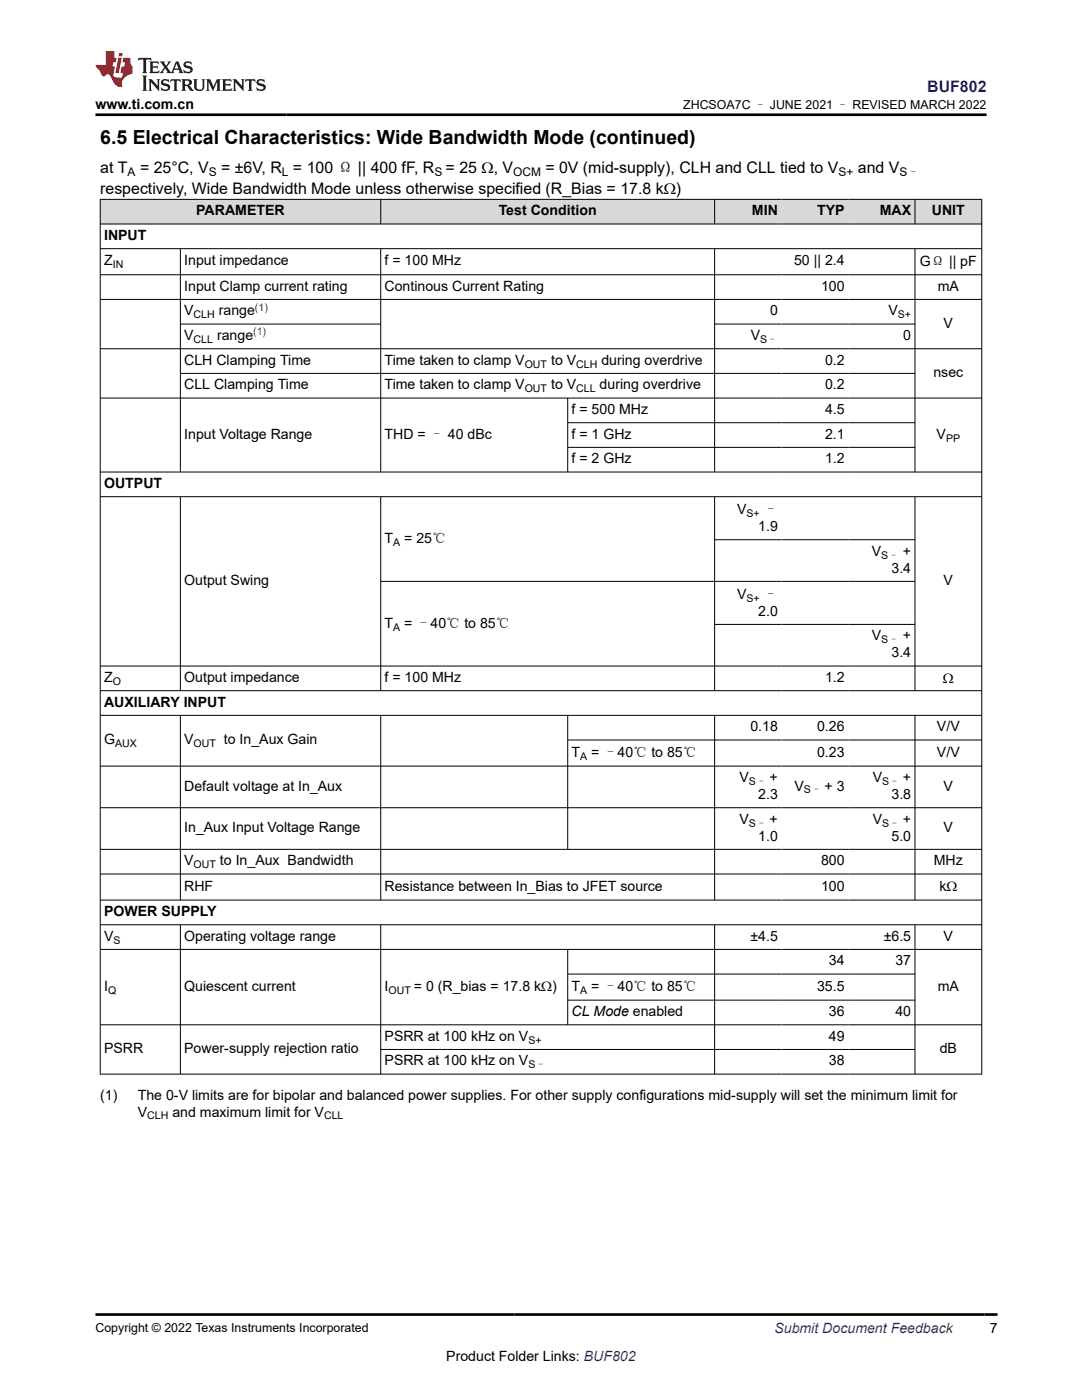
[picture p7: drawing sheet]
<svg xmlns="http://www.w3.org/2000/svg" width="216mm" height="279mm" viewBox="0 0 216 279" stroke-linecap="round" stroke-linejoin="round" font-family="sans-serif">
<defs><g id="words">
<text font-size="3.9" x="20" y="28.7">6.5 Electrical Characteristics: Wide Bandwidth Mode (continued)</text>
<text font-size="3.2" fill="#00f" x="185" y="18.3">BUF802</text>
<g font-size="3.2">
<text x="20" y="34.5">at T</text>
<text x="27.9" y="34.5">= 25°C, V</text>
<text x="44.1" y="34.5">= ±6V, R = 100 Ω || 400 fF, R</text>
<text x="88.9" y="34.5">= 25 Ω, V</text>
<text x="108.8" y="34.5">= 0V (mid-supply), CLH and CLL tied to V</text>
<text x="171.2" y="34.5">and V</text>
<text x="20" y="38.6">respectively, Wide Bandwidth Mode unless otherwise specified (R_Bias = 17.8 kΩ)</text>
</g>
<g font-size="2.8">
<text x="19" y="21.7">www.ti.com.cn</text>
<text x="20.8" y="47.9">INPUT</text>
<text x="39.2" y="43">PARAMETER</text>
<text x="99.5" y="43">Test Condition</text>
<text x="150" y="43">MIN</text>
<text x="163.1" y="43">TYP</text>
<text x="175.5" y="43">MAX</text>
<text x="185.9" y="43">UNIT</text>
<text x="20.8" y="53">Z</text>
<text x="36.8" y="53">Input impedance</text>
<text x="76.7" y="53">f = 100 MHz</text>
<text x="158.4" y="53">50 || 2.4</text>
<text x="183.6" y="53.1">GΩ || pF</text>
<text x="36.8" y="58">Input Clamp current rating</text>
<text x="76.7" y="58">Continous Current Rating</text>
<text x="163.8" y="58">100</text>
<text x="187.1" y="58">mA</text>
<text x="36.8" y="62.9">V</text>
<text x="43.7" y="62.9">range</text>
<text x="153.6" y="62.9">0</text>
<text x="177.3" y="62.9">V</text>
<text x="188.3" y="65.4">V</text>
<text x="36.8" y="67.9">V</text>
<text x="43.3" y="67.9">range</text>
<text x="149.8" y="67.9">V</text>
<text x="180.2" y="67.9">0</text>
<text x="36.8" y="72.8">CLH Clamping Time</text>
<text x="36.8" y="77.7">CLL Clamping Time</text>
<text x="76.7" y="72.8">Time taken to clamp V</text>
<text x="76.7" y="77.7">Time taken to clamp V</text>
<text x="110" y="72.8">to V</text>
<text x="110" y="77.7">to V</text>
<text x="119.6" y="77.7">during overdrive</text>
<text x="120" y="72.8">during overdrive</text>
<text x="164.6" y="72.8">0.2</text>
<text x="164.6" y="77.7">0.2</text>
<text x="186.3" y="75.2">nsec</text>
<text x="114" y="82.6">f = 500 MHz</text>
<text x="164.6" y="82.6">4.5</text>
<text x="36.8" y="87.6">Input Voltage Range</text>
<text x="76.7" y="87.7">THD = – 40 dBc</text>
<text x="114" y="87.6">f = 1 GHz</text>
<text x="164.6" y="87.6">2.1</text>
<text x="186.9" y="87.6">V</text>
<text x="114" y="92.5">f = 2 GHz</text>
<text x="164.6" y="92.5">1.2</text>
<text x="20.8" y="97.4">OUTPUT</text>
<text x="147.1" y="102.6">V</text>
<text x="151.3" y="106">1.9</text>
<text x="152.4" y="102.6">–</text>
<text x="76.7" y="108.4">T</text>
<text x="80.7" y="108.4">= 25℃</text>
<text x="174" y="110.9">V</text>
<text x="180.2" y="110.9">+</text>
<text x="36.8" y="116.8">Output Swing</text>
<text x="147.1" y="119.5">V</text>
<text x="152.4" y="119.5">–</text>
<text x="177.9" y="114.3">3.4</text>
<text x="188.3" y="116.8">V</text>
<text x="76.7" y="125.3">T</text>
<text x="80.7" y="125.3">= –40℃ to 85℃</text>
<text x="151.3" y="122.9">2.0</text>
<text x="174" y="127.8">V</text>
<text x="177.9" y="131.2">3.4</text>
<text x="180.2" y="127.8">+</text>
<text x="20.8" y="136.1">Z</text>
<text x="36.8" y="136.1">Output impedance</text>
<text x="76.7" y="136.1">f = 100 MHz</text>
<text x="164.6" y="136.1">1.2</text>
<text x="188.2" y="136.4">Ω</text>
<text x="20.8" y="141">AUXILIARY INPUT</text>
<text x="20.8" y="148.6">G</text>
<text x="36.8" y="148.6">V</text>
<text x="44.7" y="148.6">to In_Aux Gain</text>
<text x="149.7" y="146">0.18</text>
<text x="163" y="146">0.26</text>
<text x="187" y="146">V/V</text>
<text x="114" y="151.2">T</text>
<text x="118" y="151.2">= –40℃ to 85℃</text>
<text x="163" y="151">0.23</text>
<text x="187" y="151">V/V</text>
<text x="36.8" y="157.8">Default voltage at In_Aux</text>
<text x="147.6" y="156.1">V</text>
<text x="151.3" y="159.5">2.3</text>
<text x="153.6" y="156.1">+</text>
<text x="158.5" y="157.8">V</text>
<text x="164.5" y="157.8">+ 3</text>
<text x="174.2" y="156.1">V</text>
<text x="177.9" y="159.5">3.8</text>
<text x="180.2" y="156.1">+</text>
<text x="188.3" y="157.8">V</text>
<text x="36.8" y="166.1">In_Aux Input Voltage Range</text>
<text x="147.6" y="164.4">V</text>
<text x="151.3" y="167.8">1.0</text>
<text x="153.6" y="164.4">+</text>
<text x="174.2" y="164.4">V</text>
<text x="177.9" y="167.8">5.0</text>
<text x="180.2" y="164.4">+</text>
<text x="188.3" y="166.1">V</text>
<text x="36.8" y="172.7">V</text>
<text x="43.9" y="172.7">to In_Aux Bandwidth</text>
<text x="163.8" y="172.7">800</text>
<text x="186.3" y="172.7">MHz</text>
<text x="36.8" y="177.8">RHF</text>
<text x="76.7" y="177.8">Resistance between In_Bias to JFET source</text>
<text x="163.8" y="177.8">100</text>
<text x="187.4" y="177.9">kΩ</text>
<text x="20.8" y="182.8">POWER SUPPLY</text>
<text x="20.8" y="187.7">V</text>
<text x="36.8" y="187.7">Operating voltage range</text>
<text x="149.7" y="187.7">±4.5</text>
<text x="176.3" y="187.7">±6.5</text>
<text x="188.3" y="187.7">V</text>
<text x="20.8" y="197.7">I</text>
<text x="36.8" y="197.7">Quiescent current</text>
<text x="76.7" y="197.9">I</text>
<text x="82.6" y="197.9">= 0 (R_bias = 17.8 kΩ)</text>
<text x="114" y="197.9">T</text>
<text x="118" y="197.9">= –40℃ to 85℃</text>
<text x="163" y="197.7">35.5</text>
<text x="165.4" y="192.7">34</text>
<text x="178.7" y="192.7">37</text>
<text x="187.1" y="197.7">mA</text>
<text x="114" y="202.8">CL Mode enabled</text>
<text x="165.4" y="202.8">36</text>
<text x="178.7" y="202.8">40</text>
<text x="76.7" y="207.7">PSRR at 100 kHz on V</text>
<text x="165.4" y="207.7">49</text>
<text x="20.8" y="210.2">PSRR</text>
<text x="36.8" y="210.2">Power-supply rejection ratio</text>
<text x="76.7" y="212.6">PSRR at 100 kHz on V</text>
<text x="165.4" y="212.6">38</text>
<text x="187.5" y="210.2">dB</text>
<text x="20" y="219.4">(1)</text>
<text x="27.5" y="219.4">The 0-V limits are for bipolar and balanced power supplies. For other supply configurations mid-supply will set the minimum limit for</text>
<text x="27.5" y="222.8">V</text>
<text x="34.4" y="222.8">and maximum limit for V</text>
<text x="197.5" y="266.1">7</text>
<text x="89" y="271.7">Product Folder Links: BUF802</text>
</g>
<text font-size="2.8" fill="#00f" x="154.5" y="266.1">Submit Document Feedback</text>
<g font-size="2.5">
<text x="136.3" y="21.8">ZHCSOA7C – JUNE 2021 – REVISED MARCH 2022</text>
<text x="19" y="265.8">Copyright © 2022 Texas Instruments Incorporated</text>
</g>
<g font-size="2.4">
<text x="25.5" y="35.1">A</text>
<text x="41.7" y="35.1">S</text>
<text x="56.3" y="35.1">L</text>
<text x="86.7" y="35.1">S</text>
<text x="102.4" y="35.1">OCM</text>
<text x="167.3" y="35.1">S+</text>
<text x="179.5" y="35.1">S–</text>
</g>
<g font-size="2.1">
<text x="22.5" y="53.5">IN</text>
<text x="38.6" y="63.5">CLH</text>
<text x="179.2" y="63.5">S+</text>
<text x="38.6" y="68.4">CLL</text>
<text x="151.7" y="68.4">S–</text>
<text x="104.7" y="73.4">OUT</text>
<text x="115" y="73.4">CLH</text>
<text x="104.7" y="78.3">OUT</text>
<text x="115" y="78.3">CLL</text>
<text x="188.8" y="88.1">PP</text>
<text x="149" y="103.2">S+</text>
<text x="78.5" y="109">A</text>
<text x="175.8" y="111.5">S–</text>
<text x="78.5" y="125.9">A</text>
<text x="149" y="120.1">S+</text>
<text x="175.8" y="128.4">S–</text>
<text x="22.5" y="136.7">O</text>
<text x="23" y="149.1">AUX</text>
<text x="38.6" y="149.1">OUT</text>
<text x="115.8" y="151.7">A</text>
<text x="149.5" y="156.6">S–</text>
<text x="160.4" y="158.3">S–</text>
<text x="176" y="156.6">S–</text>
<text x="149.5" y="165">S–</text>
<text x="176" y="165">S–</text>
<text x="38.6" y="173.3">OUT</text>
<text x="22.6" y="188.3">S</text>
<text x="21.6" y="198.3">Q</text>
<text x="77.5" y="198.4">OUT</text>
<text x="115.8" y="198.4">A</text>
<text x="105.4" y="208.3">S+</text>
<text x="105.4" y="213.2">S–</text>
<text x="29.4" y="223.4">CLH</text>
<text x="64.7" y="223.4">CLL</text>
</g>
<g font-size="2.1" fill="#00f">
<text x="50.9" y="62">(1)</text>
<text x="50.5" y="66.9">(1)</text>
</g>
</g></defs>
<g fill="#d8d8d8">
<path d="M20 39.8h175.9v4.9h-175.9z" fill-rule="evenodd"/>
<path d="M20.1 39.8h55.8v4.8h-55.8z" fill-rule="evenodd"/>
<path d="M76 39.8h66.5v4.8h-66.5z" fill-rule="evenodd"/>
<path d="M142.7 39.8h13.2v4.8h-13.2z" fill-rule="evenodd"/>
<path d="M155.9 39.8h13.3v4.8h-13.3z" fill-rule="evenodd"/>
<path d="M169.2 39.8h13.3v4.8h-13.3z" fill-rule="evenodd"/>
<path d="M182.6 39.8h13.2v4.8h-13.2z" fill-rule="evenodd"/>
</g>
<g fill="none" stroke="#000" stroke-width=".2">
<path d="M19.9 39.8h176.1M20 39.7v174.7M76 39.7v5.1M142.6 39.7v5.1M182.6 39.7v5.1M195.9 39.7v174.7M19.9 44.7h176.1M19.9 49.6h176.1M19.9 54.8h176.1M19.9 59.8h176.1M36 49.6v44.7M76 49.6v44.7"/>
<path d="M142.6 49.6v44.7M182.6 49.6v44.7M19.9 69.6h176.1M19.9 79.4h176.1M36 64.7h40M36 74.5h146.6M113.3 79.4v14.9M142.6 64.7h40M19.9 94.2h176.1M19.9 99.1h176.1M36 99.1v38.8M76 99.1v38.8"/>
<path d="M113.3 84.4h69.3M113.3 89.3h69.3M142.6 99.1v38.8M182.6 99.1v38.8M142.6 107.7h40M182.6 116h-106.6M19.9 132.9h176.1M19.9 137.8h176.1M142.6 124.6h40M19.9 142.8h176.1M19.9 152.9h176.1M36 142.8v36.9"/>
<path d="M76 142.8v36.9M113.3 142.8v26.8M113.3 147.7h82.7M142.6 142.8v36.9M182.6 142.8v36.9M19.9 161.2h176.1M19.9 169.5h176.1M19.9 174.4h176.1M19.9 179.6h176.1M19.9 184.6h176.1M19.9 189.5h176.1M36 184.6v29.8"/>
<path d="M76 184.6v29.8M113.3 189.5v15.1M113.3 194.4h69.3M113.3 199.6h69.3M142.6 184.6v29.8M182.6 184.6v29.8M19.9 204.5h176.1M19.9 214.4h176.1M76 209.4h106.6"/>
</g>
<path d="M27.7 11.6l-.2 .5 .5-.2h.6v.1v2.2l-.2 .4h1l-.2-.4v-2.2v-.1h.5l.5 .2-.1-.5zM29.8 12.3l.2 .4v1.5l-.2 .4h1.9l.1-.6a1.08 1.08 0 0 1-1.3 .2v-.7h.6l.4 .2v-.7l-.4 .2h-.6v-.5l.2-.2a1 1 0 0 1 1 .3l-.1-.5zM31.8 12.3l1 1.1-1 1.2h.9l-.2-.2 .4-.8 .5 .8-.2 .2h1.6l-.2-.2 .1-.5h1l.1 .5-.1 .2h.9l-.2-.3-.8-2h-.5l-1 2.2-.8-1.1 .9-1.1h-.8l.2 .2-.5 .6-.3-.6 .1-.2zM35.2 12.7l.4 1h-.8zM36.8 12.4a.65 .65 0 0 0-.2 .7 .65 .65 0 0 0 .6 .5l.7 .1 .1 .3a.79 .79 0 0 1-.7 .4 .79 .79 0 0 1-.7-.5l.1 .7 .2-.1a.93 .93 0 0 0 1.1 .1 .93 .93 0 0 0 .4-1 1.46 1.46 0 0 0-1.2-.6l-.1-.3a1.09 1.09 0 0 1 1.2 .2l-.2-.6-.1 .1-.6-.2zM28.4 15.1l.2 .4v2.2l-.2 .4h1l-.2-.4v-2.2l.2-.4zM29.6 15.8l.2 .4v1.5l-.2 .4h.8l-.3-.4v-1.3l1.7 1.8v-2l.2-.4h-.8l.2 .2 .1 1.1-1.2-1.3zM32.3 15.9a.65 .65 0 0 0-.2 .8 .65 .65 0 0 0 .7 .4l.6 .2 .1 .2a.79 .79 0 0 1-.7 .4 .79 .79 0 0 1-.7-.5l.1 .7 .2-.1a.93 .93 0 0 0 1.1 .1 .93 .93 0 0 0 .4-.9 1.46 1.46 0 0 0-1.2-.6l-.1-.4a1.09 1.09 0 0 1 1.2 .2l-.2-.6-.1 .1-.6-.1zM34.1 15.8l-.1 .6a.63 .63 0 0 1 .7-.3l.1 1.6-.3 .4h1l-.2-.4v-1.6a.66 .66 0 0 1 .8 .3l-.1-.6zM36.2 15.8l.2 .4v1.5l-.2 .4h.9l-.2-.2v-.7h.5l.1 .2a.79 .79 0 0 0 1.2 .6l-1-.9a.61 .61 0 0 0 .6-.6 .61 .61 0 0 0-.5-.7zM36.9 16.1h.2a.47 .47 0 0 1 .5 .1 .47 .47 0 0 1 .1 .5l-.2 .1-.6 .1zM38.5 15.8l.2 .2a2.27 2.27 0 0 0 .4 2 1.04 1.04 0 0 0 1.7-.7v-1.3l.2-.2h-.8l.2 .4v1.1a.6 .6 0 0 1-.6 .6 .6 .6 0 0 1-.6-.6v-1.1l.3-.4zM41.1 15.8l.2 .4v1.5l-.2 .4h.7l-.2-.4v-1.4l.9 1.9 .8-1.9v1.4l-.2 .4h1l-.3-.4v-1.5l.3-.4h-.8l-.7 1.5-.7-1.5zM44.3 15.8l.2 .4v1.5l-.2 .4h1.9l.1-.6a1.09 1.09 0 0 1-1.3 .2v-.7h.6l.4 .2v-.6l-.4 .2h-.6v-.6l.2-.1a1.01 1.01 0 0 1 1 .3l-.1-.6zM46.4 15.8l.3 .4v1.5l-.3 .4h.8l-.2-.4v-1.3l1.6 1.8v-2l.2-.4h-.7l.2 .2v1.1l-1.2-1.3zM49 15.8l-.1 .6a.63 .63 0 0 1 .8-.3v1.6l-.3 .4h1l-.2-.4v-1.6a.66 .66 0 0 1 .8 .3l-.1-.6zM51.4 15.9a.65 .65 0 0 0-.2 .8 .65 .65 0 0 0 .6 .4l.6 .2 .2 .2a.79 .79 0 0 1-.8 .4 .79 .79 0 0 1-.6-.5l.1 .7 .2-.1a.93 .93 0 0 0 1 .1 .93 .93 0 0 0 .5-.9 1.46 1.46 0 0 0-1.3-.6l-.1-.4a1.09 1.09 0 0 1 1.3 .2l-.2-.6-.2 .1-.5-.1z" fill="#231f20"/>
<path d="M21.1 10.2v2.8h-2.1l.1 .3 .9 1a.95 .95 0 0 0 .9 .9 .59 .59 0 0 1 .6-.4 .59 .59 0 0 1 .5 .4l.4 .7a1.59 1.59 0 0 0 2.1 1.4 1.61 1.61 0 0 1 1-2.3l1-.3-.1-1.5a1.59 1.59 0 0 1-.4-1.7h-1.4l-.2 .9h.5l-.1 .9h-.5l-.2 1v.2l.4 .1-.2 .9h-.6a.73 .73 0 0 1-1.1-.7l.3-1.5h-.5l.2-.9h.5l.2-.9h-.5v-1.3zM23.6 11.5l-.6 3.1h.7l.6-3.1zM23.8 10.6l-.1 .6h.7l.1-.6z" fill="#ed1c24"/>
<path d="M19 22.9h177.8M19.1 262.3h179.9" fill="none" stroke="#000" stroke-width=".53"/>
<use href="#words"/>
</svg>
